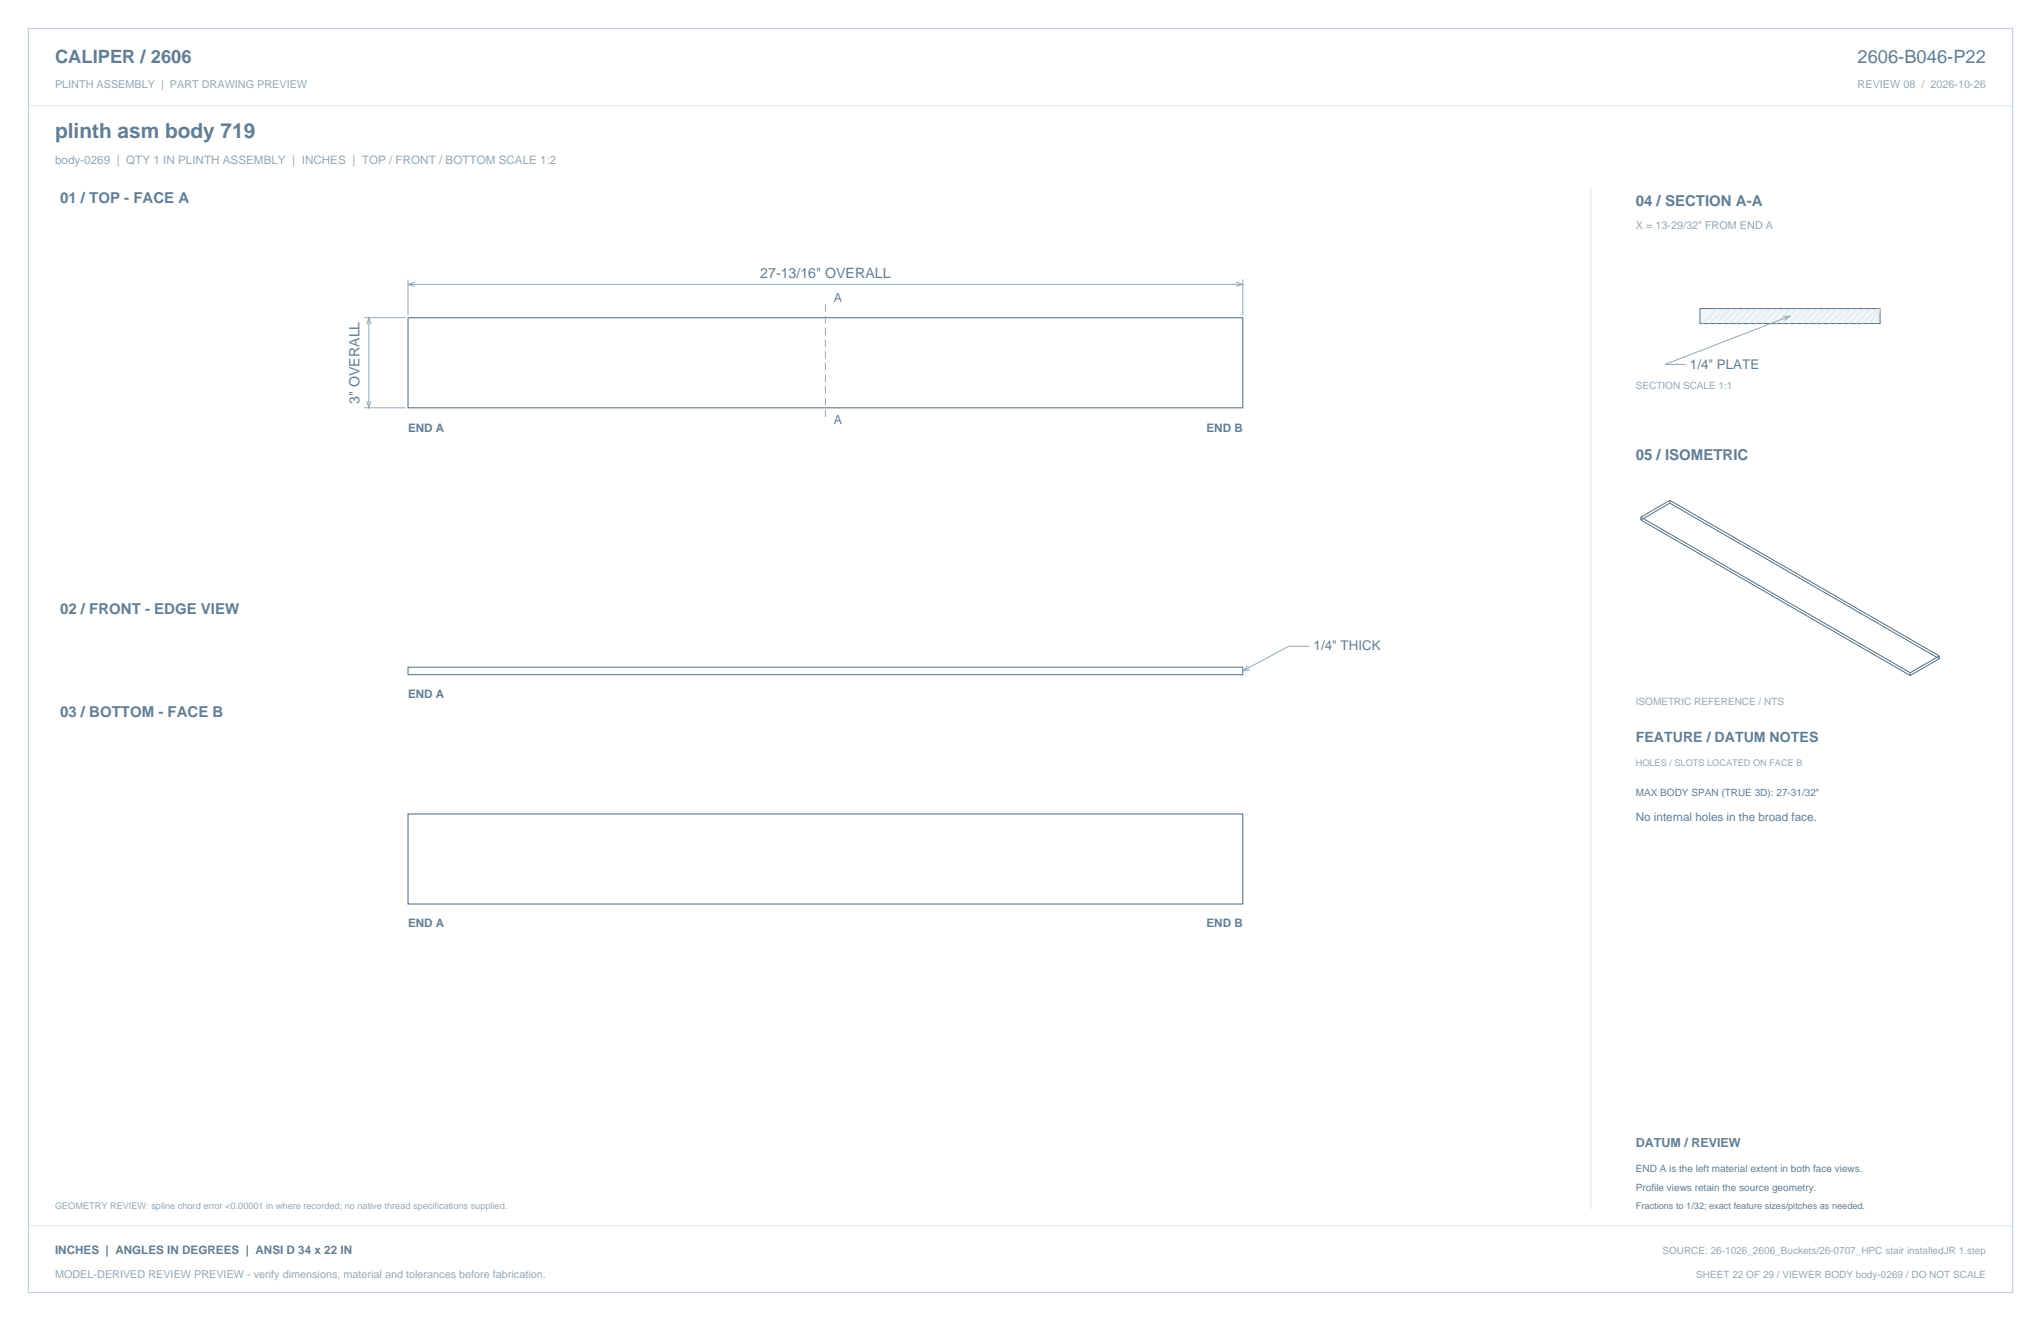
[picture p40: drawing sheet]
<svg xmlns="http://www.w3.org/2000/svg" width="864mm" height="559mm" viewBox="0 0 864 559" stroke-linecap="round" stroke-linejoin="round" font-family="sans-serif">
<defs><g id="words">
<text font-size="8.8" fill="#617e94" x="23.3" y="58.2">plinth asm body 719</text>
<g font-size="7.8" fill="#617e94">
<text x="23.3" y="26.8">CALIPER / 2606</text>
<text x="786" y="26.8">2606-B046-P22</text>
</g>
<g font-size="6.3" fill="#617e94">
<text x="25.4" y="86.1">01 / TOP - FACE A</text>
<text x="692.1" y="87.1">04 / SECTION A-A</text>
<text x="692.1" y="194.4">05 / ISOMETRIC</text>
<text x="25.4" y="259.6">02 / FRONT - EDGE VIEW</text>
<text x="25.4" y="303.4">03 / BOTTOM - FACE B</text>
</g>
<g font-size="6" fill="#617e94">
<text x="321.7" y="117.5">27-13/16&quot; OVERALL</text>
<text x="152.2" y="170.9" transform="rotate(-90 152.2 170.9)">3&quot; OVERALL</text>
<text x="692.1" y="314">FEATURE / DATUM NOTES</text>
</g>
<g font-size="5.6" fill="#617e94">
<text x="715.1" y="155.9">1/4&quot; PLATE</text>
<text x="555.8" y="275.2">1/4&quot; THICK</text>
</g>
<g font-size="5.3" fill="#617e94">
<text x="352.8" y="127.7">A</text>
<text x="352.8" y="179.6">A</text>
<text x="692.1" y="485.1">DATUM / REVIEW</text>
</g>
<text font-size="4.9" fill="#93a8b9" x="23.3" y="69.5">body-0269 | QTY 1 IN PLINTH ASSEMBLY | INCHES | TOP / FRONT / BOTTOM SCALE 1:2</text>
<g font-size="4.9" fill="#617e94">
<text x="172.6" y="182.7">END A</text>
<text x="510.5" y="182.7">END B</text>
<text x="172.6" y="295.3">END A</text>
<text x="692.1" y="347.5">No internal holes in the broad face.</text>
<text x="172.6" y="392.3">END A</text>
<text x="510.5" y="392.3">END B</text>
<text x="23.3" y="530.6">INCHES | ANGLES IN DEGREES | ANSI D 34 x 22 IN</text>
</g>
<g font-size="4.6" fill="#93a8b9">
<text x="23.3" y="37">PLINTH ASSEMBLY | PART DRAWING PREVIEW</text>
<text x="786" y="37">REVIEW 08 / 2026-10-26</text>
<text x="692.1" y="97">X = 13-29/32&quot; FROM END A</text>
<text x="23.3" y="540.5">MODEL-DERIVED REVIEW PREVIEW - verify dimensions, material and tolerances before fabrication.</text>
</g>
<g font-size="4.2" fill="#93a8b9">
<text x="692.1" y="164.7">SECTION SCALE 1:1</text>
<text x="692.1" y="298.1">ISOMETRIC REFERENCE / NTS</text>
<text x="703.4" y="530.6">SOURCE: 26-1026_2606_Buckets/26-0707_HPC stair installedJR 1.step</text>
<text x="717.7" y="540.5">SHEET 22 OF 29 / VIEWER BODY body-0269 / DO NOT SCALE</text>
</g>
<g font-size="4.2" fill="#617e94">
<text x="692.1" y="336.9">MAX BODY SPAN (TRUE 3D): 27-31/32&quot;</text>
<text x="692.1" y="495.7">END A is the left material extent in both face views.</text>
<text x="692.1" y="503.8">Profile views retain the source geometry.</text>
</g>
<g font-size="3.9" fill="#93a8b9">
<text x="692.1" y="323.8">HOLES / SLOTS LOCATED ON FACE B</text>
<text x="23.3" y="511.5">GEOMETRY REVIEW: spline chord error &lt;0.00001 in where recorded; no native thread specifications supplied.</text>
</g>
<text font-size="3.9" fill="#617e94" x="692.1" y="511.5">Fractions to 1/32; exact feature sizes/pitches as needed.</text>
</g></defs>
<path d="M12 12h839.6v534.8h-839.6z" fill="none" stroke="#b8cad8" stroke-width=".42"/>
<path d="M12 44.8h839.6M673.1 79.4v432.1" fill="none" stroke="#dbe5ed" stroke-width=".42"/>
<path d="M172.6 134.4h353.3v38.1h-353.3zM172.6 344.3h353.3v38.1h-353.3z" fill="none" stroke="#536f85" stroke-width=".44"/>
<path d="M172.6 118.2v15.1M175.5 119.4l-2.9 .9 2.9 .9M523 119.4l2.9 .9-2.9 .9M525.9 118.2v15.1M153.9 134.4h17.7M155.2 137.2l.9-2.8 .8 2.8M156.1 134.4v38.1M172.6 120.3h353.3M153.9 172.5h17.7M155.2 169.7l.9 2.8 .8-2.8M554.1 273.4h-8.8l-19.4 10.4M527.9 281.7l-2 2.1 2.9-.5" fill="none" stroke="#93a8b9" stroke-width=".42"/>
<path d="M349.2 128.8v49" fill="none" stroke="#93a8b9" stroke-width=".42" stroke-dasharray="3.2 1.8" stroke-linecap="butt"/>
<path d="M172.6 282.2h353.3v3.2h-353.3z" fill="none" stroke="#536f85" stroke-width=".42"/>
<path d="M719.3 130.5h76.2v6.4h-76.2z" fill-rule="evenodd" fill="#f2f6f9" stroke="#536f85" stroke-width=".42"/>
<g fill="none" stroke="#dbe5ed" stroke-width=".42">
<path d="M726.7 130.5l-6.3 6.4M729.5 130.5l-6.3 6.4M732.4 130.5l-6.4 6.4M735.2 130.5l-6.4 6.4M738 130.5l-6.3 6.4M740.8 130.5l-6.3 6.4M743.7 130.5l-6.4 6.4M746.5 130.5l-6.4 6.4M749.3 130.5l-6.4 6.4M752.1 130.5l-6.3 6.4M754.9 130.5l-6.3 6.4M757.8 130.5l-6.4 6.4"/>
<path d="M760.6 130.5l-6.4 6.4M763.4 130.5l-6.3 6.4M766.2 130.5l-6.3 6.4M769.1 130.5l-6.4 6.4M771.9 130.5l-6.4 6.4M774.7 130.5l-6.4 6.4M777.5 130.5l-6.3 6.4M780.3 130.5l-6.3 6.4M783.2 130.5l-6.4 6.4M786 130.5l-6.4 6.4M788.8 130.5l-6.3 6.4M790.9 136.9l4.6-6.4-1.8 6.4"/>
<path d="M791.6 130.5l-6.3 6.4M794.5 130.5l-6.4 6.4M12 518.6h839.6"/>
</g>
<path d="M754.5 133.9l2.9-.2-2.3 1.8M757.4 133.7l-52.9 20.5h8.8" fill="none" stroke="#93a8b9" stroke-width=".42"/>
<path d="M694.3 218.8l114 65.8M694.3 218.8v1.1M694.3 219.9l114 65.9M706.6 212.8l-12.3 7.1M706.6 211.7l-12.3 7.1M706.6 211.7l114 65.8M706.6 212.8l114 65.9M706.6 211.7v1.1M820.6 277.5l-12.3 7.1M820.6 277.5v1.2M820.6 278.7l-12.3 7.1M808.3 284.6v1.2" fill="none" stroke="#536f85" stroke-width=".42"/>
<use href="#words"/>
</svg>
